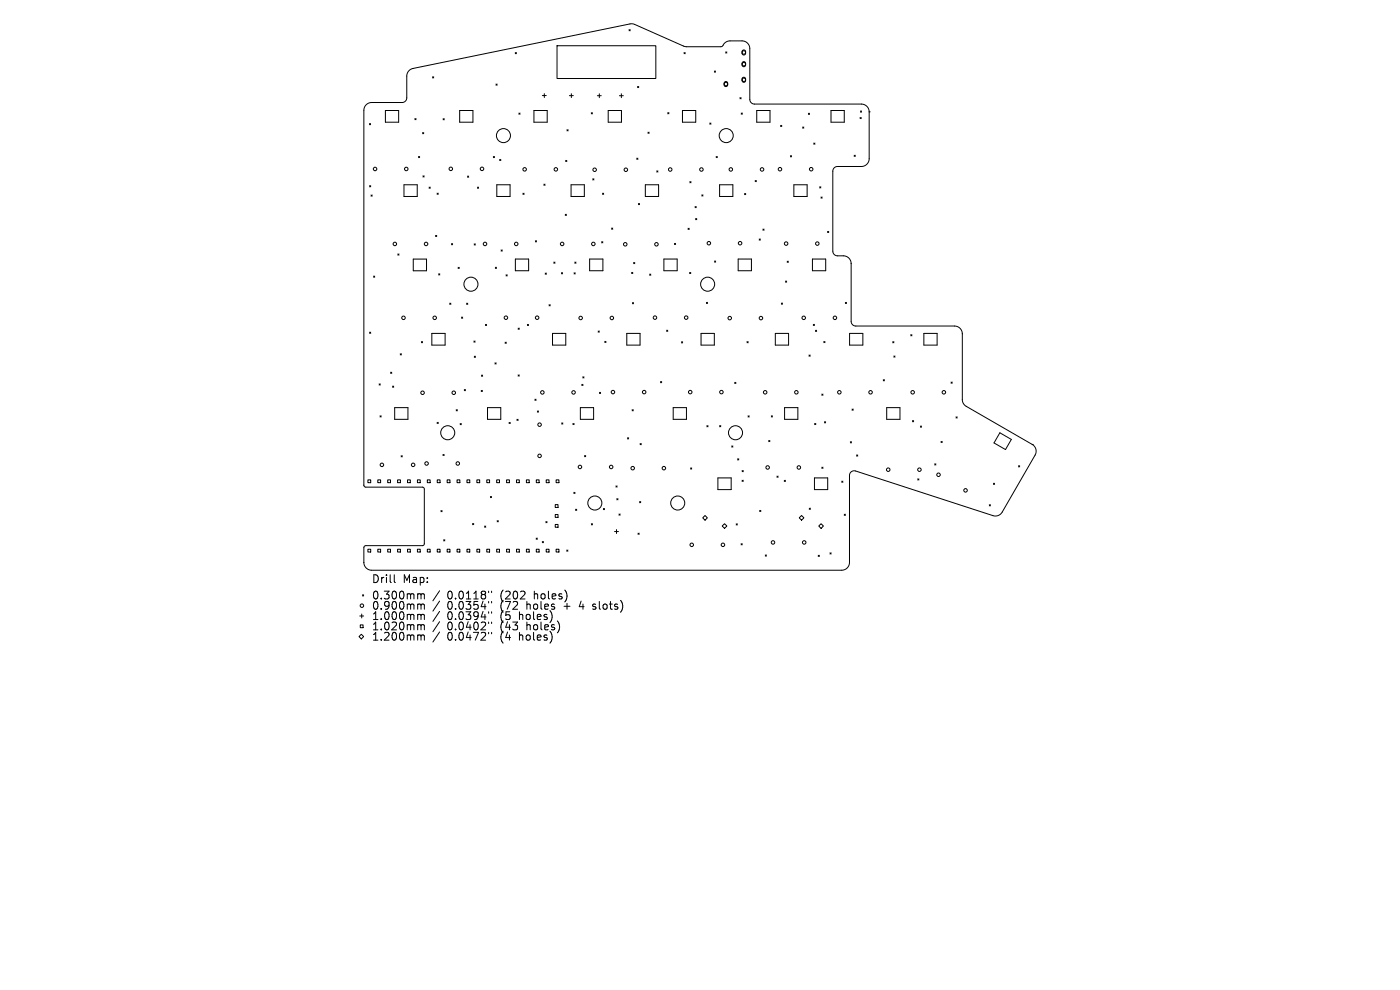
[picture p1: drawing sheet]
<svg xmlns="http://www.w3.org/2000/svg" width="297mm" height="210mm" viewBox="0 0 297 210" stroke-linecap="round" stroke-linejoin="round" font-family="sans-serif">
<defs><g id="words">
<g font-size="2.3">
<text x="78.8" y="123.9">Drill</text>
<text x="85.4" y="123.9">Map:</text>
<text x="78.8" y="127.4">0.300mm</text>
<text x="78.8" y="129.6">0.900mm</text>
<text x="78.8" y="131.7">1.000mm</text>
<text x="94.9" y="127.4">0.0118&quot;</text>
<text x="94.9" y="129.6">0.0354&quot;</text>
<text x="94.9" y="131.7">0.0394&quot;</text>
<text x="106.3" y="127.4">(202</text>
<text x="106.3" y="129.6">(72</text>
<text x="106.3" y="131.7">(5</text>
<text x="110.4" y="131.7">holes)</text>
<text x="111.9" y="129.6">holes</text>
<text x="113.5" y="127.4">holes)</text>
<text x="120" y="129.6">+</text>
<text x="123.5" y="129.6">4</text>
<text x="126.5" y="129.6">slots)</text>
<text x="78.8" y="133.9">1.020mm</text>
<text x="78.8" y="136.1">1.200mm</text>
<text x="94.9" y="133.9">0.0402&quot;</text>
<text x="94.9" y="136.1">0.0472&quot;</text>
<text x="106.3" y="133.9">(43</text>
<text x="106.3" y="136.1">(4</text>
<text x="110.4" y="136.1">holes)</text>
<text x="111.9" y="133.9">holes)</text>
</g>
</g></defs>
<g fill="none" stroke="#000" stroke-width=".21">
<path d="M87.6 14.5a1.66 1.66 0 0 0-1.3 1.6v4.7a.99 .99 0 0 1-1 .9h-6.5a1.66 1.66 0 0 0-1.6 1.7v79.5M87.6 14.5h.1M91.8 16.3l.2 .2M92 16.3l-.2 .2M105.2 17.8l.3 .3M105.5 17.8l-.3 .3M109.3 11.2l.3 .2M109.6 11.2l-.3 .2M115.5 19.9v.8M118.2 9.7h20.9v7h-20.9zM121.2 19.9v.8M127.1 19.9v.8"/>
<path d="M131.8 19.9v.8M133.4 6.3l.3 .2M133.7 6.3l-.3 .2M135.3 18.3l.2 .3M135.5 18.3l-.2 .3M145.1 11.2l.3 .2M145.4 11.2l-.3 .2M151.6 15.1l.2 .2M151.8 15.1l-.2 .2M153.7 17.4l.4-.1 .2 .2 .1 .6-.2 .2h-.3l-.2-.1zM154 11l.2 .3M154.2 11l-.2 .3"/>
<path d="M157.5 10.7l.4-.1 .2 .2 .1 .6-.2 .2h-.3l-.2-.1zM157.5 13.2l.4-.1 .2 .2 .1 .5-.2 .3h-.3l-.2-.2zM157.5 16.5l.4-.1 .2 .2 .1 .6-.2 .2h-.3l-.2-.2zM159.1 10.3a1.65 1.65 0 0 0-1.7-1.6h-2.5a3.1 3.1 0 0 0-1.8 1.2h-7.8l-10.7-4.7-.8-.1-46.2 9.4M159.1 10.3h.1M159.1 10.3v10.8a.99 .99 0 0 0 1 1h22.6a1.65 1.65 0 0 1 1.7 1.6M78.4 26.2l.2 .3M78.4 39.4l.3 .2M78.6 26.2l-.2 .3M78.7 39.4l-.3 .2M81.8 23.4h2.8v2.5h-2.8zM85.7 39.2h2.8v2.5h-2.8z"/>
<path d="M88 25.2l.3 .2M88.3 25.2l-.3 .2M88.8 33.2l.2 .2M89 33.2l-.2 .2M89.6 28.1l.3 .3M89.7 37.3l.3 .2M89.9 28.1l-.3 .3M90 37.3l-.3 .2M91 39.7l.3 .2M91.3 39.7l-.3 .2M94 25.2l.2 .2M94.2 25.2l-.2 .2"/>
<path d="M97.5 23.4h2.8v2.5h-2.8zM99.2 37.3l.2 .3M99.4 37.3l-.2 .3M101.3 39.7l.2 .2M101.5 39.7l-.2 .2M104.7 33.2l.2 .2M104.9 33.2l-.2 .2M105.4 39.2h2.8v2.5h-2.8zM106 33.8l.3 .3M106.3 33.8l-.3 .3M110.1 24l.2 .2M110.3 24l-.2 .2"/>
<path d="M113.3 23.4h2.8v2.5h-2.8zM115.1 20.3h.8M115.4 39.1l.2 .2M115.6 39.1l-.2 .2M120 34l.3 .3M120.3 34l-.3 .3M120.3 27.5l.2 .3M120.5 27.5l-.2 .3M120.8 20.3h.8M121.1 39.2h2.9v2.5h-2.9zM125.4 23.9l.3 .3M125.7 23.9l-.3 .3"/>
<path d="M125.7 37.9l.3 .3M126 37.9l-.3 .3M126.7 20.3h.9M129 23.4h2.8v2.5h-2.8zM131.4 20.3h.8M135.1 33.6l.2 .2M135.3 33.6l-.2 .2M136.9 39.2h2.8v2.5h-2.8zM137.5 28l.2 .3M137.7 28l-.2 .3M139.3 36.2l.3 .3M139.6 36.2l-.3 .3"/>
<path d="M141.7 23.9l.2 .2M141.9 23.9l-.2 .2M144.8 23.4h2.8v2.5h-2.8zM146.3 38.5l.3 .3M146.6 38.5l-.3 .3M150.6 26.1l.2 .2M150.8 26.1l-.2 .2M151.9 33.2l.3 .2M152.2 33.2l-.3 .2M152.7 39.2h2.8v2.5h-2.8zM157 20.7l.2 .3M157.2 20.7l-.2 .3"/>
<path d="M157.2 24l.3 .2M157.5 24l-.3 .2M160.2 38.3l.3 .2M160.5 38.3l-.3 .2M160.5 23.4h2.9v2.5h-2.9zM165.6 26.6l.3 .2M165.9 26.6l-.3 .2M167.7 33l.2 .3M167.9 33l-.2 .3M168.4 39.2h2.8v2.5h-2.8zM170.3 26.9l.2 .3M170.5 26.9l-.2 .3"/>
<path d="M171.5 24l.2 .3M171.7 24l-.2 .3M172.6 30.3l.3 .3M172.9 30.3l-.3 .3M173.9 39.6l.2 .3M174.1 39.6l-.2 .3M176.3 23.4h2.8v2.5h-2.8zM181.2 32.9l.2 .3M181.4 32.9l-.2 .3M182.5 24.9l.2 .3M182.5 23.5l.3 .3M182.7 24.9l-.2 .3"/>
<path d="M182.8 23.5l-.3 .3M184.4 23.7v10a1.65 1.65 0 0 1-1.7 1.6h-5a.99 .99 0 0 0-1 1v17a.99 .99 0 0 0 1 1h1.2a1.66 1.66 0 0 1 1.7 1.6M184.4 23.7h.1M78.7 41.4l.3 .2M79 41.4l-.3 .2M79.3 58.6l.2 .2M79.5 58.6l-.2 .2M84.4 53.9l.2 .2M84.6 53.9l-.2 .2M87.7 55h2.8v2.4h-2.8zM92.4 49.9l.3 .3M92.7 49.9l-.3 .3"/>
<path d="M92.7 41l.3 .2M93 41l-.3 .2M93.1 58.1l.2 .2M93.3 58.1l-.2 .2M95.8 51.7l.2 .2M96 51.7l-.2 .2M97.2 56.7l.2 .3M97.4 56.7l-.2 .3M100.6 51.7l.2 .3M100.8 51.7l-.2 .3M105.1 56.7l.2 .2M105.3 56.7l-.2 .2"/>
<path d="M106.3 53l.3 .3M106.6 53l-.3 .3M107.4 58.3l.2 .2M107.6 58.3l-.2 .2M109.3 55h2.8v2.4h-2.8zM110.9 41l.3 .2M111.2 41l-.3 .2M113.6 51.1l.2 .2M113.8 51.1l-.2 .2M115.7 57.9l.2 .3M115.9 57.9l-.2 .3M117.5 55.6l.2 .2"/>
<path d="M117.7 55.6l-.2 .2M119.1 57.8l.3 .3M119.4 57.8l-.3 .3M119.9 45.5l.3 .2M120.2 45.5l-.3 .2M121.8 57.9l.2 .2M121.9 55.6l.3 .2M122 57.9l-.2 .2M122.2 55.6l-.3 .2M125.1 55h2.8v2.4h-2.8zM127.6 51.3l.3 .2M127.8 41l.3 .2"/>
<path d="M127.9 51.3l-.3 .2M128.1 41l-.3 .2M129.7 48.4l.3 .2M130 48.4l-.3 .2M134 57.8l.2 .2M134.2 57.8l-.2 .2M134.4 55.7l.3 .2M134.7 55.7l-.3 .2M135.4 43.2l.3 .2M135.7 43.2l-.3 .2M137.8 58.1l.3 .3M138.1 58.1l-.3 .3"/>
<path d="M140.8 55h2.9v2.4h-2.9zM143.1 51.6l.2 .3M143.3 51.6l-.2 .3M146 48.4l.2 .3M146.2 48.4l-.2 .3M146.3 57.8l.2 .2M146.5 57.8l-.2 .2M147.5 43.8l.2 .3M147.6 46.4l.2 .2M147.7 43.8l-.2 .3M147.8 46.4l-.2 .2M148.9 41.3l.2 .3"/>
<path d="M149.1 41.3l-.2 .3M151.6 55.4l.2 .2M151.8 55.4l-.2 .2M156.6 55h2.8v2.4h-2.8zM158 41l.2 .3M158.2 41l-.2 .3M161.1 50.7l.2 .2M161.3 50.7l-.2 .2M161.8 48.6l.3 .2M162.1 48.6l-.3 .2M166.6 59.6l.3 .3M166.9 59.6l-.3 .3"/>
<path d="M167 55.4l.2 .3M167.2 55.4l-.2 .3M172.4 55h2.8v2.4h-2.8zM174.2 41.8l.2 .2M174.4 41.8l-.2 .2M175.6 49.1l.2 .2M175.8 49.1l-.2 .2M180.6 55.9h.1M180.6 55.9v12.3a.99 .99 0 0 0 1 1h20.9a1.65 1.65 0 0 1 1.6 1.6M78.4 70.5l.3 .2M78.7 70.5l-.3 .2M82.9 79l.2 .2"/>
<path d="M83.1 79l-.2 .2M84.9 75l.3 .3M85.2 75l-.3 .3M89.4 72.5l.2 .2M89.6 72.5l-.2 .2M91.6 70.7h2.8v2.5h-2.8zM95.4 64.3l.3 .3M95.7 64.3l-.3 .3M97.9 67.3l.3 .2M98.2 67.3l-.3 .2M99 64.3l.2 .3M99.2 64.3l-.2 .3"/>
<path d="M100.5 72.3l.3 .3M100.6 75.6l.3 .2M100.8 72.3l-.3 .3M100.9 75.6l-.3 .2M102.1 79.6l.3 .2M102.4 79.6l-.3 .2M103 68.8l.2 .3M103.2 68.8l-.2 .3M105 77l.3 .2M105.3 77l-.3 .2M107.2 72.6l.2 .2M107.4 72.6l-.2 .2"/>
<path d="M109.9 79.5l.3 .3M109.9 69.6l.3 .3M110.2 79.5l-.3 .3M110.2 69.6l-.3 .3M111.9 68.8l.2 .3M112.1 68.8l-.2 .3M116.5 64.6l.2 .3M116.7 64.6l-.2 .3M117.2 70.7h2.8v2.5h-2.8zM123.6 79.9l.3 .3M123.9 79.9l-.3 .3M126.9 70.2l.2 .3"/>
<path d="M127.1 70.2l-.2 .3M128.3 72.4l.3 .3M128.6 72.4l-.3 .3M133 70.7h2.8v2.5h-2.8zM134.2 64.2l.2 .2M134.4 64.2l-.2 .2M141.4 70l.3 .3M141.7 70l-.3 .3M144.6 72.5l.2 .2M144.8 72.5l-.2 .2M148.7 70.7h2.8v2.5h-2.8zM149.9 64.1l.2 .3"/>
<path d="M150.1 64.1l-.2 .3M158.5 72.5l.2 .2M158.7 72.5l-.2 .2M164.5 70.7h2.8v2.5h-2.8zM165.8 64.3l.2 .2M166 64.3l-.2 .2M171.6 75.3l.3 .3M171.9 75.3l-.3 .3M172.5 68.8l.3 .3M172.8 68.8l-.3 .3M173 70.1l.2 .2M173.2 70.1l-.2 .2"/>
<path d="M174.8 72.4l.2 .3M175 72.4l-.2 .3M179.3 64.1l.3 .3M179.6 64.1l-.3 .3M180.2 70.7h2.8v2.5h-2.8zM189.4 72.5l.2 .2M189.6 75.5l.3 .3M189.6 72.5l-.2 .2M189.9 75.5l-.3 .3M193.2 71l.3 .2M193.5 71l-.3 .2M196 70.7h2.8v2.5h-2.8z"/>
<path d="M204.1 70.8h.1M204.1 70.8v14l.3 .8 .6 .6 14 8.1M80.4 81.4l.3 .3M80.6 88.2l.3 .3M80.7 81.4l-.3 .3M80.9 88.2l-.3 .3M83.3 81.9l.2 .3M83.5 81.9l-.2 .3M83.7 86.5h2.8v2.5h-2.8zM85.1 96.7l.2 .2M85.3 96.7l-.2 .2M92.7 89.6l.3 .2"/>
<path d="M93 89.6l-.3 .2M94 96.4l.2 .2M94.2 96.4l-.2 .2M96.8 86.9l.2 .3M97 86.9l-.2 .3M97.6 89.8l.3 .3M97.9 89.8l-.3 .3M98.5 82.6l.2 .3M98.7 82.6l-.2 .3M102.1 82.8l.2 .3M102.3 82.8l-.2 .3M103.4 86.5h2.8v2.5h-2.8z"/>
<path d="M108 89.6l.2 .2M108.2 89.6l-.2 .2M109.7 88.9l.2 .3M109.9 88.9l-.2 .3M113.5 84.7l.2 .2M113.7 84.7l-.2 .2M114 87.2l.2 .2M114.2 87.2l-.2 .2M119.2 89.7l.2 .3M119.4 89.7l-.2 .3M121.5 89.8l.3 .3M121.8 89.8l-.3 .3"/>
<path d="M123.1 86.5h2.8v2.5h-2.8zM123.4 81.5l.3 .3M123.7 81.5l-.3 .3M124 96.6l.3 .3M124.3 96.6l-.3 .3M127.2 83.2l.2 .3M127.4 83.2l-.2 .3M133.1 92.9l.3 .2M133.4 92.9l-.3 .2M134.1 86.9l.2 .3M134.3 86.9l-.2 .3M135.8 94.1l.2 .2"/>
<path d="M136 94.1l-.2 .2M140.1 80.9l.3 .3M140.4 80.9l-.3 .3M142.8 86.5h2.8v2.5h-2.8zM146.5 99.3l.3 .2M146.8 99.3l-.3 .2M150 90.3l.2 .2M150.2 90.3l-.2 .2M152.7 90.3l.2 .2M152.9 90.3l-.2 .2M155.2 94.6l.3 .2M155.5 94.6l-.3 .2"/>
<path d="M155.9 81.1l.2 .3M156.1 81.1l-.2 .3M156.5 97.3l.2 .3M156.7 97.3l-.2 .3M157.4 99.8l.3 .3M157.7 99.8l-.3 .3M158.7 88.2l.2 .3M158.9 88.2l-.2 .3M163.1 93.4l.2 .3M163.3 93.4l-.2 .3M163.6 88.2l.3 .3M163.9 88.2l-.3 .3"/>
<path d="M166.4 86.5h2.9v2.5h-2.9zM172.8 89.8l.3 .3M173.1 89.8l-.3 .3M174.3 83.6l.3 .2M174.3 99.1l.3 .3M174.6 83.6l-.3 .2M174.6 99.1l-.3 .3M174.9 89.5l.3 .2M175.2 89.5l-.3 .2M180.4 93.7l.2 .3M180.6 93.7l-.2 .3M180.8 86.8l.2 .2"/>
<path d="M181 86.8l-.2 .2M181.5 99.9a.99 .99 0 0 0-1.3 1v18.4a1.66 1.66 0 0 1-1.6 1.7h-99.8a1.66 1.66 0 0 1-1.6-1.7M181.5 99.9h.1M181.7 96.5l.3 .3M182 96.5l-.3 .3M187.4 80.5l.2 .3M187.6 80.5l-.2 .3M188.1 86.5h2.8v2.5h-2.8zM193.6 89.2l.2 .3M193.8 89.2l-.2 .3M195.3 90.4l.2 .2M195.5 90.4l-.2 .2"/>
<path d="M198.3 98.4l.2 .2M198.5 98.4l-.2 .2M199.6 93.6l.3 .3M199.9 93.6l-.3 .3M201.8 81l.2 .3M202 81l-.2 .3M202.8 88.4l.3 .3M203.1 88.4l-.3 .3M212.1 91.8l2.5 1.4-1.3 2.2-2.4-1.4zM216.1 98.8l.2 .2M216.3 98.8l-.2 .2M219 94.3h.1"/>
<path d="M219 94.3a1.65 1.65 0 0 1 .6 2.2l-7 12.1a1.66 1.66 0 0 1-1.9 .8l-29.2-9.5M77.2 102.9l.1 .3 .3 .1h12l.3 .2 .1 .3-.1 11.8-.3 .1-12.1 .1-.3 .3v3.2M77.2 119.3h.1M77.2 102.9h.1M78 101.8h.6v.6h-.6zM78 116.5h.6v.6h-.6zM80.1 101.8h.6v.6h-.6zM80.1 116.5h.6v.6h-.6zM82.2 101.8h.6v.6h-.6zM82.2 116.5h.6v.6h-.6zM84.3 101.8h.6v.6h-.6zM84.3 116.5h.6v.6h-.6z"/>
<path d="M86.5 101.8h.5v.6h-.5zM86.5 116.5h.5v.6h-.5zM88.6 101.8h.5v.6h-.5zM88.6 116.5h.5v.6h-.5zM90.7 101.8h.6v.6h-.6zM90.7 116.5h.6v.6h-.6zM92.8 101.8h.6v.6h-.6zM92.8 116.5h.6v.6h-.6zM93.5 108.3l.3 .3M93.8 108.3l-.3 .3M94.1 114.5l.3 .2M94.4 114.5l-.3 .2"/>
<path d="M94.9 101.8h.6v.6h-.6zM94.9 116.5h.6v.6h-.6zM97 101.8h.6v.6h-.6zM97 116.5h.6v.6h-.6zM99.1 101.8h.6v.6h-.6zM99.1 116.5h.6v.6h-.6zM100.3 111.1l.2 .2M100.5 111.1l-.2 .2M101.2 101.8h.6v.6h-.6zM101.2 116.5h.6v.6h-.6zM102.8 111.6l.3 .2M103.1 111.6l-.3 .2"/>
<path d="M103.3 101.8h.6v.6h-.6zM103.3 116.5h.6v.6h-.6zM104 105.3l.3 .3M104.3 105.3l-.3 .3M105.4 101.8h.6v.6h-.6zM105.4 116.5h.6v.6h-.6zM105.5 110.5l.2 .2M105.7 110.5l-.2 .2M107.5 101.8h.6v.6h-.6zM107.5 116.5h.6v.6h-.6zM109.6 101.8h.6v.6h-.6zM109.6 116.5h.6v.6h-.6z"/>
<path d="M111.7 101.8h.6v.6h-.6zM111.7 116.5h.6v.6h-.6zM113.7 114.1l.3 .3M113.8 101.8h.6v.6h-.6zM113.8 116.5h.6v.6h-.6zM114 114.1l-.3 .3M115 114.9l.3 .2M115.3 114.9l-.3 .2M115.8 110.6l.3 .3M115.9 101.8h.6v.6h-.6zM115.9 116.5h.6v.6h-.6zM116.1 110.6l-.3 .3"/>
<path d="M117.8 107h.6v.6h-.6zM117.8 109.2h.6v.5h-.6zM117.8 111.3h.6v.5h-.6zM118 101.8h.6v.6h-.6zM118 116.5h.6v.6h-.6zM120.2 116.7l.3 .2M120.5 116.7l-.3 .2M121.7 104.4l.3 .3M122 104.4l-.3 .3M122.1 108l.3 .3M122.4 108l-.3 .3M125.5 111.1l.2 .2"/>
<path d="M125.7 111.1l-.2 .2M128 107.9l.2 .2M128.2 107.9l-.2 .2M130.4 112.8h.8M130.7 103.1l.2 .2M130.8 112.3v.9M130.9 105.8l.2 .2M130.9 103.1l-.2 .2M131.1 105.8l-.2 .2M131.3 109l.3 .3M131.6 109l-.3 .3M135.3 113.1l.3 .2"/>
<path d="M135.6 113.1l-.3 .2M135.7 106.4l.2 .2M135.9 106.4l-.2 .2M149.1 109.9l.5-.5 .5 .5-.5 .4zM152.3 101.4h2.8v2.5h-2.8zM153.7 111.1l.5 .5-.5 .5-.5-.5zM156.2 111.1l.2 .3M156.4 111.1l-.2 .3M157.2 115.3l.3 .3M157.4 101.9l.3 .2M157.5 115.3l-.3 .3M157.7 101.9l-.3 .2"/>
<path d="M161.2 108.3l.2 .2M161.4 108.3l-.2 .2M162.3 117.7l.3 .3M162.6 117.7l-.3 .3M164.8 101l.3 .2M165.1 101l-.3 .2M166.4 101.9l.2 .2M166.6 101.9l-.2 .2M169.6 109.9l.4-.5 .5 .5-.5 .4zM171.7 107.8l.2 .2M171.9 107.8l-.2 .2M172.8 101.4h2.8v2.5h-2.8z"/>
<path d="M173.6 117.8l.2 .2M173.8 117.8l-.2 .2M174.2 111.1l.5 .5-.5 .5-.5-.5zM176.1 117.3l.2 .2M176.3 117.3l-.2 .2M178.6 102.1l.2 .2M178.8 102.1l-.2 .2M179.1 109.1l.3 .2M179.4 109.1l-.3 .2M194.7 101.6l.2 .2M194.9 101.6l-.2 .2M209.9 107.1l.2 .2"/>
<path d="M210.1 107.1l-.2 .2M210.8 102.5l.2 .3M211 102.5l-.2 .3M76.3 130.7h.8M76.4 132.6h.6v.6h-.6zM76.7 134.5l.4 .5-.4 .5-.5-.5zM76.7 130.3v.8M76.9 126.2l.2 .2M77.1 126.2l-.2 .2M83.6 121.9v1.4l.3 .3M88.8 126l.5 .2M88.8 128.1l.5 .3"/>
<path d="M88.8 130.3l.5 .3M88.8 132.5l.5 .2M88.8 134.7l.5 .2M89.3 126.2l.3-.2h.3l.1 1.1M89.3 128.4l.3-.3 .3 .1 .1 1M89.3 130.6l.3-.3 .3 .1 .1 1M89.3 132.7l.3-.2 .3 .1 .1 1M89.3 134.9l.3-.2 .3 .1 .1 1M89.3 126.2v.9M89.3 128.4v.8M89.3 130.6v.8M89.3 132.7v.9"/>
<path d="M89.3 134.9v.9M93.3 125.3l-1.5 2.2M93.3 127.5l-1.5 2.1M93.3 129.7l-1.5 2.1M93.3 131.9l-1.5 2.1M93.3 134.1l-1.5 2.1M103.7 125.4v.3M103.7 127.6v.3M103.7 129.8v.3M103.7 132v.3M103.7 134.1v.4M104.3 125.4v.3"/>
<path d="M104.3 127.6v.3M104.3 129.8v.3M104.3 132v.3M104.3 134.1v.4M125.7 129.2h.2M125.8 128.2v.4"/>
<circle cx="154" cy="17.8" r=".37"/>
<circle cx="157.8" cy="16.9" r=".37"/>
<circle cx="157.8" cy="11.1" r=".37"/>
<circle cx="157.8" cy="13.6" r=".37"/>
<circle cx="79.6" cy="35.8" r=".37"/>
<circle cx="86.2" cy="35.8" r=".37"/>
<circle cx="95.6" cy="35.8" r=".37"/>
<circle cx="102.3" cy="35.8" r=".37"/>
<circle cx="106.8" cy="28.8" r="1.49"/>
<circle cx="111.3" cy="35.9" r=".37"/>
<circle cx="117.9" cy="35.9" r=".37"/>
<circle cx="126.2" cy="36" r=".37"/>
<circle cx="132.8" cy="36" r=".37"/>
<circle cx="142.2" cy="36" r=".37"/>
<circle cx="148.8" cy="36" r=".37"/>
<circle cx="154.1" cy="28.8" r="1.49"/>
<circle cx="155" cy="35.9" r=".37"/>
<circle cx="161.7" cy="35.9" r=".37"/>
<circle cx="165.5" cy="35.9" r=".37"/>
<circle cx="172.1" cy="35.9" r=".37"/>
<circle cx="83.8" cy="51.7" r=".37"/>
<circle cx="90.4" cy="51.7" r=".37"/>
<circle cx="102.9" cy="51.7" r=".37"/>
<circle cx="109.5" cy="51.7" r=".37"/>
<circle cx="119.3" cy="51.7" r=".37"/>
<circle cx="125.9" cy="51.7" r=".37"/>
<circle cx="132.6" cy="51.8" r=".37"/>
<circle cx="139.3" cy="51.8" r=".37"/>
<circle cx="150.4" cy="51.6" r=".37"/>
<circle cx="157" cy="51.6" r=".37"/>
<circle cx="166.8" cy="51.7" r=".37"/>
<circle cx="173.4" cy="51.7" r=".37"/>
<circle cx="85.6" cy="67.4" r=".37"/>
<circle cx="92.2" cy="67.4" r=".37"/>
<circle cx="99.9" cy="60.3" r="1.49"/>
<circle cx="107.3" cy="67.4" r=".37"/>
<circle cx="113.9" cy="67.4" r=".37"/>
<circle cx="123.2" cy="67.5" r=".37"/>
<circle cx="129.8" cy="67.5" r=".37"/>
<circle cx="138.9" cy="67.4" r=".37"/>
<circle cx="145.6" cy="67.4" r=".37"/>
<circle cx="150.1" cy="60.3" r="1.49"/>
<circle cx="154.8" cy="67.5" r=".37"/>
<circle cx="161.4" cy="67.5" r=".37"/>
<circle cx="170.5" cy="67.4" r=".37"/>
<circle cx="177.1" cy="67.4" r=".37"/>
<circle cx="81" cy="98.6" r=".37"/>
<circle cx="87.6" cy="98.6" r=".37"/>
<circle cx="89.6" cy="83.3" r=".37"/>
<circle cx="90.5" cy="98.3" r=".37"/>
<circle cx="95" cy="91.8" r="1.49"/>
<circle cx="96.3" cy="83.3" r=".37"/>
<circle cx="97.1" cy="98.3" r=".37"/>
<circle cx="114.5" cy="96.7" r=".37"/>
<circle cx="114.5" cy="90.1" r=".37"/>
<circle cx="115.1" cy="83.2" r=".37"/>
<circle cx="121.7" cy="83.2" r=".37"/>
<circle cx="123" cy="99.1" r=".37"/>
<circle cx="129.7" cy="99.1" r=".37"/>
<circle cx="130" cy="83.2" r=".37"/>
<circle cx="134.2" cy="99.3" r=".37"/>
<circle cx="136.7" cy="83.2" r=".37"/>
<circle cx="140.8" cy="99.3" r=".37"/>
<circle cx="146.4" cy="83.2" r=".37"/>
<circle cx="153" cy="83.2" r=".37"/>
<circle cx="156" cy="91.8" r="1.49"/>
<circle cx="162.3" cy="83.2" r=".37"/>
<circle cx="162.9" cy="99.2" r=".37"/>
<circle cx="168.9" cy="83.2" r=".37"/>
<circle cx="169.5" cy="99.2" r=".37"/>
<circle cx="178.1" cy="83.2" r=".37"/>
<circle cx="184.7" cy="83.2" r=".37"/>
<circle cx="188.4" cy="99.6" r=".37"/>
<circle cx="193.6" cy="83.2" r=".37"/>
<circle cx="195.1" cy="99.6" r=".37"/>
<circle cx="200.2" cy="83.2" r=".37"/>
<circle cx="126.2" cy="106.7" r="1.49"/>
<circle cx="143.8" cy="106.7" r="1.49"/>
<circle cx="146.7" cy="115.6" r=".37"/>
<circle cx="153.4" cy="115.6" r=".37"/>
<circle cx="164" cy="115.1" r=".37"/>
<circle cx="170.6" cy="115.1" r=".37"/>
<circle cx="199.1" cy="100.7" r=".37"/>
<circle cx="204.8" cy="104" r=".37"/>
<circle cx="76.8" cy="128.5" r=".37"/>
</g>
<use href="#words"/>
</svg>
